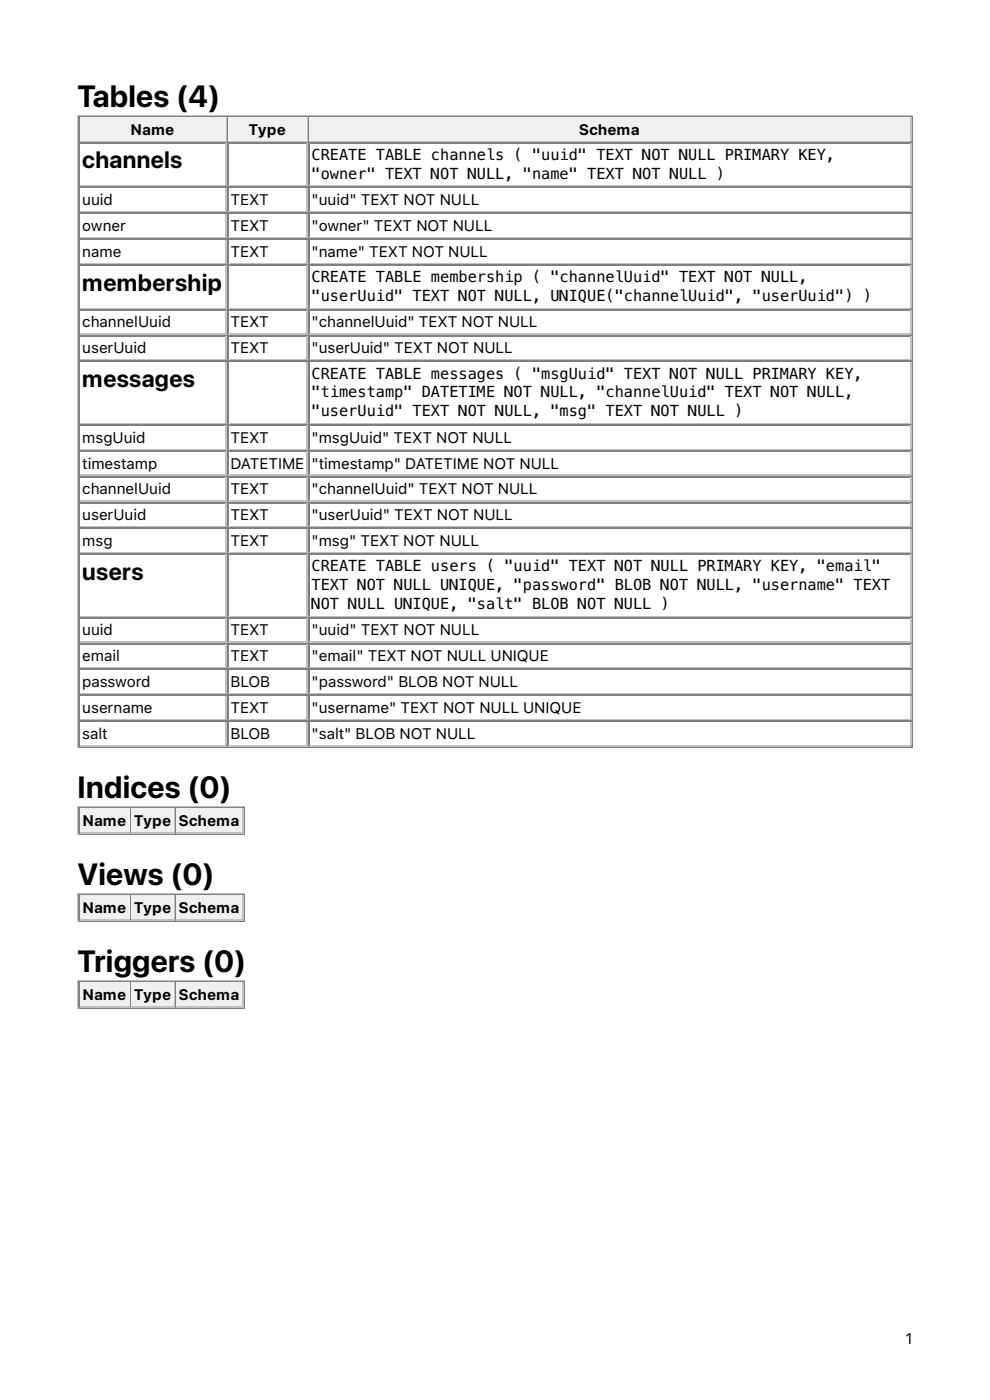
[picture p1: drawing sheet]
<svg xmlns="http://www.w3.org/2000/svg" width="297mm" height="420mm" viewBox="0 0 297 420" stroke-linecap="round" stroke-linejoin="round" font-family="sans-serif">
<defs><g id="words">
<g font-size="9.2">
<text x="23.3" y="32.1">Tables (4)</text>
<text x="23.3" y="239.6">Indices (0)</text>
<text x="23.3" y="265.7">Views (0)</text>
<text x="23.3" y="291.8">Triggers (0)</text>
</g>
<g font-size="7.1">
<text x="24.7" y="50.6">channels</text>
<text x="24.7" y="87.3">membership</text>
<text x="24.7" y="116.2">messages</text>
<text x="24.7" y="174">users</text>
</g>
<g font-size="4.6">
<text x="39.3" y="40.4">Name</text>
<text x="74.6" y="40.4">Type</text>
<text x="173.8" y="40.4">Schema</text>
<text x="93.5" y="48">CREATE TABLE channels ( &quot;uuid&quot; TEXT NOT NULL PRIMARY KEY,</text>
<text x="93.5" y="53.6">&quot;owner&quot; TEXT NOT NULL, &quot;name&quot; TEXT NOT NULL )</text>
<text x="24.7" y="61.6">uuid</text>
<text x="69.1" y="61.6">TEXT</text>
<text x="93.5" y="61.6">&quot;uuid&quot; TEXT NOT NULL</text>
<text x="24.7" y="69.3">owner</text>
<text x="69.1" y="69.3">TEXT</text>
<text x="93.5" y="69.3">&quot;owner&quot; TEXT NOT NULL</text>
<text x="24.7" y="77.1">name</text>
<text x="69.1" y="77.1">TEXT</text>
<text x="93.5" y="77.1">&quot;name&quot; TEXT NOT NULL</text>
<text x="93.5" y="84.7">CREATE TABLE membership ( &quot;channelUuid&quot; TEXT NOT NULL,</text>
<text x="93.5" y="90.3">&quot;userUuid&quot; TEXT NOT NULL, UNIQUE(&quot;channelUuid&quot;, &quot;userUuid&quot;) )</text>
<text x="24.7" y="98.3">channelUuid</text>
<text x="69.1" y="98.3">TEXT</text>
<text x="93.5" y="98.3">&quot;channelUuid&quot; TEXT NOT NULL</text>
<text x="24.7" y="106">userUuid</text>
<text x="69.1" y="106">TEXT</text>
<text x="93.5" y="106">&quot;userUuid&quot; TEXT NOT NULL</text>
<text x="93.5" y="113.6">CREATE TABLE messages ( &quot;msgUuid&quot; TEXT NOT NULL PRIMARY KEY,</text>
<text x="93.5" y="119.3">&quot;timestamp&quot; DATETIME NOT NULL, &quot;channelUuid&quot; TEXT NOT NULL,</text>
<text x="93.5" y="124.9">&quot;userUuid&quot; TEXT NOT NULL, &quot;msg&quot; TEXT NOT NULL )</text>
<text x="24.7" y="132.8">msgUuid</text>
<text x="69.1" y="132.8">TEXT</text>
<text x="93.5" y="132.8">&quot;msgUuid&quot; TEXT NOT NULL</text>
<text x="24.7" y="140.6">timestamp</text>
<text x="69.1" y="140.6">DATETIME</text>
<text x="93.5" y="140.6">&quot;timestamp&quot; DATETIME NOT NULL</text>
<text x="24.7" y="148.4">channelUuid</text>
<text x="69.1" y="148.4">TEXT</text>
<text x="93.5" y="148.4">&quot;channelUuid&quot; TEXT NOT NULL</text>
<text x="24.7" y="156.1">userUuid</text>
<text x="69.1" y="156.1">TEXT</text>
<text x="93.5" y="156.1">&quot;userUuid&quot; TEXT NOT NULL</text>
<text x="24.7" y="163.9">msg</text>
<text x="69.1" y="163.9">TEXT</text>
<text x="93.5" y="163.9">&quot;msg&quot; TEXT NOT NULL</text>
<text x="93.5" y="171.5">CREATE TABLE users ( &quot;uuid&quot; TEXT NOT NULL PRIMARY KEY, &quot;email&quot;</text>
<text x="93.5" y="177.1">TEXT NOT NULL UNIQUE, &quot;password&quot; BLOB NOT NULL, &quot;username&quot; TEXT</text>
<text x="93.5" y="182.8">NOT NULL UNIQUE, &quot;salt&quot; BLOB NOT NULL )</text>
<text x="24.7" y="190.7">uuid</text>
<text x="69.1" y="190.7">TEXT</text>
<text x="93.5" y="190.7">&quot;uuid&quot; TEXT NOT NULL</text>
<text x="24.7" y="198.5">email</text>
<text x="69.1" y="198.5">TEXT</text>
<text x="93.5" y="198.5">&quot;email&quot; TEXT NOT NULL UNIQUE</text>
<text x="24.7" y="206.2">password</text>
<text x="69.1" y="206.2">BLOB</text>
<text x="93.5" y="206.2">&quot;password&quot; BLOB NOT NULL</text>
<text x="24.7" y="214">username</text>
<text x="69.1" y="214">TEXT</text>
<text x="93.5" y="214">&quot;username&quot; TEXT NOT NULL UNIQUE</text>
<text x="24.7" y="221.7">salt</text>
<text x="69.1" y="221.7">BLOB</text>
<text x="93.5" y="221.7">&quot;salt&quot; BLOB NOT NULL</text>
<text x="24.8" y="247.8">Name</text>
<text x="40.2" y="247.8">Type</text>
<text x="53.7" y="247.8">Schema</text>
<text x="24.8" y="274">Name</text>
<text x="40.2" y="274">Type</text>
<text x="53.7" y="274">Schema</text>
<text x="24.8" y="300.1">Name</text>
<text x="40.2" y="300.1">Type</text>
<text x="53.7" y="300.1">Schema</text>
<text x="271.6" y="403.2">1</text>
</g>
</g></defs>
<path d="M23.5 34.6v189.8M23.6 34.7h250.2M67.9 35.3v7M24 42.5h44.1" fill="none" stroke="#c0c0c0" stroke-width=".35"/>
<path d="M23.8 34.9v7.8M24 35.1h44.1M273.6 34.9v189.1M23.6 224.2h250.2" fill="none" stroke="#808080" stroke-width=".35"/>
<g fill="#f0f0f0">
<path d="M24 35.3h43.7v7h-43.7z"/>
<path d="M39.2 36h13.4v5.6h-13.4z"/>
</g>
<path d="M68.3 34.9v7.8M68.4 35.1h24" fill="none" stroke="#808080" stroke-width=".35"/>
<path d="M92.3 35.3v7M68.4 42.5h24" fill="none" stroke="#c0c0c0" stroke-width=".35"/>
<g fill="#f0f0f0">
<path d="M68.4 35.3h23.7v7h-23.7z"/>
<path d="M74.4 36h11.7v5.6h-11.7z"/>
</g>
<path d="M92.6 34.9v7.8M92.8 35.1h180.6" fill="none" stroke="#808080" stroke-width=".35"/>
<path d="M273.2 35.3v7M92.8 42.5h180.6" fill="none" stroke="#c0c0c0" stroke-width=".35"/>
<g fill="#f0f0f0">
<path d="M92.8 35.3h180.2v7h-180.2z"/>
<path d="M173.6 36h18.7v5.6h-18.7z"/>
</g>
<g fill="none" stroke="#808080" stroke-width=".35">
<path d="M23.8 42.7v181.3M24 42.9h44.1M24 56.3h44.1M68.3 42.7v181.3M68.4 42.9h24M68.4 56.3h24M92.6 42.7v181.3M92.8 42.9h180.6M92.8 56.3h180.6M24 64h44.1M24 71.8h44.1M24 79.6h44.1"/>
<path d="M68.4 64h24M68.4 71.8h24M68.4 79.6h24M92.8 64h180.6M92.8 71.8h180.6M92.8 79.6h180.6M24 93h44.1M68.4 93h24M92.8 93h180.6M24 100.7h44.1M24 108.5h44.1M68.4 100.7h24"/>
<path d="M68.4 108.5h24M92.8 100.7h180.6M92.8 108.5h180.6M24 127.5h44.1M24 135.3h44.1M68.4 127.5h24M68.4 135.3h24M92.8 127.5h180.6M92.8 135.3h180.6M24 143.1h44.1M24 150.8h44.1M24 158.6h44.1"/>
<path d="M68.4 143.1h24M68.4 150.8h24M68.4 158.6h24M92.8 143.1h180.6M92.8 150.8h180.6M92.8 158.6h180.6M24 166.3h44.1M68.4 166.3h24M92.8 166.3h180.6M24 185.4h44.1M24 193.1h44.1M68.4 185.4h24"/>
<path d="M68.4 193.1h24M92.8 185.4h180.6M92.8 193.1h180.6M24 200.9h44.1M24 208.7h44.1M24 216.4h44.1M68.4 200.9h24M68.4 208.7h24M68.4 216.4h24M92.8 200.9h180.6M92.8 208.7h180.6M92.8 216.4h180.6"/>
<path d="M23.6 250.3h49.8M23.8 242.4v7.7M24 242.5h15.2M73.2 242.4v7.7"/>
</g>
<g fill="none" stroke="#c0c0c0" stroke-width=".35">
<path d="M24 55.9h44.1M67.9 43v12.7M67.9 56.4v7.1M68.4 55.9h24M92.3 43v12.7M92.3 56.4v7.1M92.8 55.9h180.6M273.2 43v12.7M273.2 56.4v7.1M24 63.7h44.1M24 71.4h44.1M24 79.2h44.1"/>
<path d="M67.9 64.2v7.1M67.9 72v7M67.9 79.7v12.7M68.4 63.7h24M68.4 71.4h24M68.4 79.2h24M92.3 64.2v7.1M92.3 72v7M92.3 79.7v12.7M92.8 63.7h180.6M92.8 71.4h180.6M92.8 79.2h180.6"/>
<path d="M273.2 64.2v7.1M273.2 72v7M273.2 79.7v12.7M24 92.6h44.1M67.9 93.1v7.1M68.4 92.6h24M92.3 93.1v7.1M92.8 92.6h180.6M273.2 93.1v7.1M24 100.4h44.1M24 108.1h44.1M67.9 100.9v7"/>
<path d="M67.9 108.7v18.3M68.4 100.4h24M68.4 108.1h24M92.3 100.9v7M92.3 108.7v18.3M92.8 100.4h180.6M92.8 108.1h180.6M273.2 100.9v7M273.2 108.7v18.3M24 127.2h44.1M24 134.9h44.1M67.9 127.7v7.1"/>
<path d="M67.9 135.5v7M68.4 127.2h24M68.4 134.9h24M92.3 127.7v7.1M92.3 135.5v7M92.8 127.2h180.6M92.8 134.9h180.6M273.2 127.7v7.1M273.2 135.5v7M24 142.7h44.1M24 150.5h44.1M24 158.2h44.1"/>
<path d="M67.9 143.2v7.1M67.9 151v7M67.9 158.7v7.1M68.4 142.7h24M68.4 150.5h24M68.4 158.2h24M92.3 143.2v7.1M92.3 151v7M92.3 158.7v7.1M92.8 142.7h180.6M92.8 150.5h180.6M92.8 158.2h180.6"/>
<path d="M273.2 143.2v7.1M273.2 151v7M273.2 158.7v7.1M24 166h44.1M67.9 166.5v18.4M68.4 166h24M92.3 166.5v18.4M92.8 166h180.6M273.2 166.5v18.4M24 185h44.1M24 192.8h44.1M67.9 185.6v7"/>
<path d="M67.9 193.3v7.1M68.4 185h24M68.4 192.8h24M92.3 185.6v7M92.3 193.3v7.1M92.8 185h180.6M92.8 192.8h180.6M273.2 185.6v7M273.2 193.3v7.1M24 200.6h44.1M24 208.3h44.1M24 216.1h44.1"/>
<path d="M67.9 201.1v7M67.9 208.8v7.1M67.9 216.6v7.1M68.4 200.6h24M68.4 208.3h24M68.4 216.1h24M92.3 201.1v7M92.3 208.8v7.1M92.3 216.6v7.1M92.8 200.6h180.6M92.8 208.3h180.6M92.8 216.1h180.6"/>
<path d="M273.2 201.1v7M273.2 208.8v7.1M273.2 216.6v7.1M24 223.8h44.1M68.4 223.8h24M92.8 223.8h180.6M23.5 242v8.5M23.6 242.2h49.8M24 249.9h15.2M39 242.7v7.1"/>
</g>
<g fill="#f0f0f0">
<path d="M24 242.7h14.8v7.1h-14.8z"/>
<path d="M24.7 243.4h13.4v5.7h-13.4z"/>
</g>
<path d="M39.3 242.4v7.7M39.5 242.5h13.1" fill="none" stroke="#808080" stroke-width=".35"/>
<path d="M39.5 249.9h13.1M52.4 242.7v7.1" fill="none" stroke="#c0c0c0" stroke-width=".35"/>
<g fill="#f0f0f0">
<path d="M39.5 242.7h12.7v7.1h-12.7z"/>
<path d="M40.2 243.4h11.3v5.7h-11.3z"/>
</g>
<path d="M52.7 242.4v7.7M52.9 242.5h20.1" fill="none" stroke="#808080" stroke-width=".35"/>
<path d="M52.9 249.9h20.1M72.8 242.7v7.1" fill="none" stroke="#c0c0c0" stroke-width=".35"/>
<g fill="#f0f0f0">
<path d="M52.9 242.7h19.8v7.1h-19.8z"/>
<path d="M53.6 243.4h18.4v5.7h-18.4z"/>
</g>
<path d="M23.5 268.1v8.5M23.6 268.3h49.8M24 276h15.2M39 268.8v7.1" fill="none" stroke="#c0c0c0" stroke-width=".35"/>
<path d="M23.6 276.4h49.8M23.8 268.5v7.7M24 268.6h15.2M73.2 268.5v7.7" fill="none" stroke="#808080" stroke-width=".35"/>
<g fill="#f0f0f0">
<path d="M24 268.8h14.8v7.1h-14.8z"/>
<path d="M24.7 269.5h13.4v5.7h-13.4z"/>
</g>
<path d="M39.3 268.5v7.7M39.5 268.6h13.1" fill="none" stroke="#808080" stroke-width=".35"/>
<path d="M39.5 276h13.1M52.4 268.8v7.1" fill="none" stroke="#c0c0c0" stroke-width=".35"/>
<g fill="#f0f0f0">
<path d="M39.5 268.8h12.7v7.1h-12.7z"/>
<path d="M40.2 269.5h11.3v5.7h-11.3z"/>
</g>
<path d="M52.7 268.5v7.7M52.9 268.6h20.1" fill="none" stroke="#808080" stroke-width=".35"/>
<path d="M52.9 276h20.1M72.8 268.8v7.1" fill="none" stroke="#c0c0c0" stroke-width=".35"/>
<g fill="#f0f0f0">
<path d="M52.9 268.8h19.8v7.1h-19.8z"/>
<path d="M53.6 269.5h18.4v5.7h-18.4z"/>
</g>
<path d="M23.5 294.2v8.5M23.6 294.4h49.8M39 294.9v7.1M24 302.2h15.2" fill="none" stroke="#c0c0c0" stroke-width=".35"/>
<path d="M23.8 294.6v7.7M24 294.7h15.2M73.2 294.6v7.7M23.6 302.5h49.8" fill="none" stroke="#808080" stroke-width=".35"/>
<g fill="#f0f0f0">
<path d="M24 294.9h14.8v7.1h-14.8z"/>
<path d="M24.7 295.6h13.4v5.7h-13.4z"/>
</g>
<path d="M39.3 294.6v7.7M39.5 294.7h13.1" fill="none" stroke="#808080" stroke-width=".35"/>
<path d="M52.4 294.9v7.1M39.5 302.2h13.1" fill="none" stroke="#c0c0c0" stroke-width=".35"/>
<g fill="#f0f0f0">
<path d="M39.5 294.9h12.7v7.1h-12.7z"/>
<path d="M40.2 295.6h11.3v5.7h-11.3z"/>
</g>
<path d="M52.7 294.6v7.7M52.9 294.7h20.1" fill="none" stroke="#808080" stroke-width=".35"/>
<path d="M72.8 294.9v7.1M52.9 302.2h20.1" fill="none" stroke="#c0c0c0" stroke-width=".35"/>
<g fill="#f0f0f0">
<path d="M52.9 294.9h19.8v7.1h-19.8z"/>
<path d="M53.6 295.6h18.4v5.7h-18.4z"/>
</g>
<use href="#words"/>
</svg>
